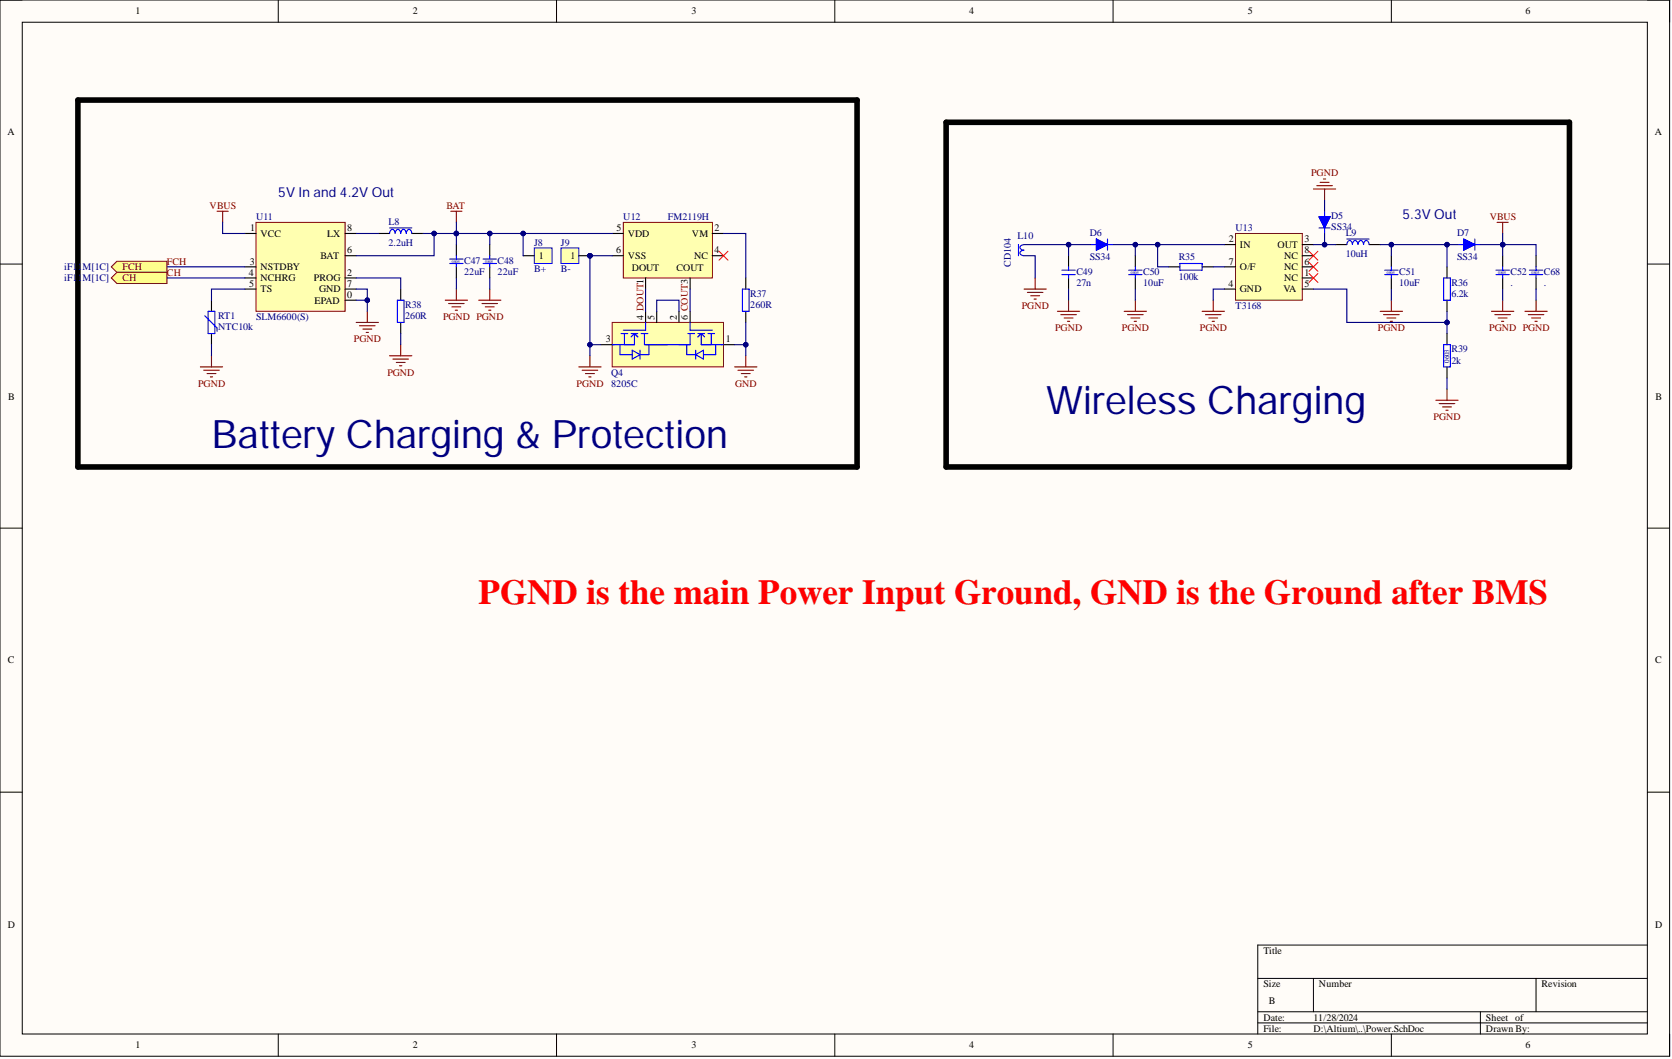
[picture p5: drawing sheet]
<svg xmlns="http://www.w3.org/2000/svg" width="381mm" height="241mm" viewBox="0 0 381 241" stroke-linecap="round" stroke-linejoin="round" font-family="sans-serif">
<defs><g id="words">
<g font-size="9" fill="#000080">
<text x="238.4" y="94.4">Wireless Charging</text>
<text x="48.2" y="102">Battery Charging &amp; Protection</text>
</g>
<text font-size="8" fill="#f00" x="109.1" y="137.6">PGND is the main Power Input Ground, GND is the Ground after BMS</text>
<g font-size="3.1" fill="#000080">
<text x="63.4" y="44.9">5V In and 4.2V Out</text>
<text x="319.6" y="50">5.3V Out</text>
</g>
<g font-size="2.3">
<text x="30.9" y="3.3">1</text>
<text x="94.1" y="3.3">2</text>
<text x="157.6" y="3.3">3</text>
<text x="220.8" y="3.3">4</text>
<text x="284.3" y="3.3">5</text>
<text x="347.7" y="3.3">6</text>
<text x="1.7" y="30.8">A</text>
<text x="377.1" y="30.8">A</text>
<text x="57" y="52.7">1</text>
<text x="59.4" y="54">VCC</text>
<text x="74.6" y="54">LX</text>
<text x="79.1" y="52.7">8</text>
<text x="140.5" y="52.7">5</text>
<text x="143.1" y="54">VDD</text>
<text x="157.7" y="54">VM</text>
<text x="162.8" y="52.7">2</text>
<text x="73" y="59">BAT</text>
<text x="79.1" y="57.8">6</text>
<text x="122.8" y="59">1</text>
<text x="130" y="59">1</text>
<text x="140.4" y="57.8">6</text>
<text x="143.1" y="59">VSS</text>
<text x="158.2" y="59">NC</text>
<text x="162.8" y="57.8">4</text>
<text x="280" y="55.2">2</text>
<text x="282.6" y="56.5">IN</text>
<text x="291.1" y="56.5">OUT</text>
<text x="292.6" y="59">NC</text>
<text x="297.3" y="55.2">3</text>
<text x="297.3" y="57.8">8</text>
<text x="56.7" y="62.8">4</text>
<text x="56.8" y="65.4">5</text>
<text x="56.9" y="60.3">3</text>
<text x="59.4" y="61.6">NSTDBY</text>
<text x="59.4" y="64.1">NCHRG</text>
<text x="71.5" y="64.1">PROG</text>
<text x="79.1" y="62.8">2</text>
<text x="79.1" y="65.4">7</text>
<text x="144" y="61.8">DOUT</text>
<text x="154.1" y="61.8">COUT</text>
<text x="279.9" y="65.4">4</text>
<text x="280" y="60.3">7</text>
<text x="282.6" y="61.6">O/F</text>
<text x="292.6" y="64.1">NC</text>
<text x="292.6" y="61.6">NC</text>
<text x="297.3" y="62.8">1</text>
<text x="297.3" y="65.4">5</text>
<text x="297.3" y="60.3">6</text>
<text x="59.4" y="66.6">TS</text>
<text x="71.7" y="69.2">EPAD</text>
<text x="72.7" y="66.6">GND</text>
<text x="79.1" y="67.9">0</text>
<text x="282.6" y="66.6">GND</text>
<text x="292.4" y="66.6">VA</text>
<text x="146.6" y="73" transform="rotate(-90 146.6 73)">4 DOUT1</text>
<text x="149.1" y="73" transform="rotate(-90 149.1 73)">5</text>
<text x="154.2" y="73" transform="rotate(-90 154.2 73)">2</text>
<text x="156.7" y="73" transform="rotate(-90 156.7 73)">6 COUT3</text>
<text x="138.1" y="78">3</text>
<text x="165.4" y="78">1</text>
<text x="1.9" y="91">B</text>
<text x="377.2" y="91">B</text>
<text x="1.8" y="151.2">C</text>
<text x="377.2" y="151.2">C</text>
<text x="1.8" y="211.4">D</text>
<text x="377.2" y="211.4">D</text>
<text x="287.9" y="217.4">Title</text>
<text x="287.9" y="225">Size</text>
<text x="300.6" y="225">Number</text>
<text x="351.3" y="225">Revision</text>
<text x="287.9" y="232.6">Date:</text>
<text x="289.1" y="228.8">B</text>
<text x="299.3" y="232.6">11/28/2024</text>
<text x="338.6" y="232.6">Sheet of</text>
<text x="30.9" y="238.9">1</text>
<text x="94.1" y="238.9">2</text>
<text x="157.6" y="238.9">3</text>
<text x="220.8" y="238.9">4</text>
<text x="284.3" y="238.9">5</text>
<text x="287.9" y="235.1">File:</text>
<text x="299.3" y="235.1">D:\Altium\..\Power.SchDoc</text>
<text x="338.6" y="235.1">Drawn By:</text>
<text x="347.7" y="238.9">6</text>
</g>
<g font-size="2.3" fill="#800000">
<text x="298.8" y="40">PGND</text>
<text x="47.8" y="47.6">VBUS</text>
<text x="101.7" y="47.6">BAT</text>
<text x="339.5" y="50.2">VBUS</text>
<text x="27.9" y="61.6">FCH</text>
<text x="27.9" y="64.1">CH</text>
<text x="38" y="62.8">CH</text>
<text x="38" y="60.3">FCH</text>
<text x="232.8" y="70.4">PGND</text>
<text x="100.9" y="73">PGND PGND</text>
<text x="240.4" y="75.5">PGND</text>
<text x="255.7" y="75.5">PGND</text>
<text x="273.4" y="75.5">PGND</text>
<text x="314" y="75.5">PGND</text>
<text x="339.4" y="75.5">PGND PGND</text>
<text x="80.7" y="78">PGND</text>
<text x="45.1" y="88.2">PGND</text>
<text x="88.3" y="85.6">PGND</text>
<text x="131.4" y="88.2">PGND</text>
<text x="167.5" y="88.2">GND</text>
<text x="326.7" y="95.8">PGND</text>
</g>
<g font-size="2.3" fill="#000080">
<text x="58.3" y="50.2">U11</text>
<text x="88.5" y="51.2">L8</text>
<text x="142" y="50.2">U12</text>
<text x="152.2" y="50.2">FM2119H</text>
<text x="248.3" y="53.7">D6</text>
<text x="281.5" y="52.7">U13</text>
<text x="303.4" y="49.9">D5</text>
<text x="303.4" y="52.4">SS34</text>
<text x="306.6" y="53.7">L9</text>
<text x="332" y="53.7">D7</text>
<text x="88.5" y="56">2.2uH</text>
<text x="121.7" y="56">J8</text>
<text x="127.8" y="56">J9</text>
<text x="231.8" y="54.5">L10</text>
<text x="248.3" y="59.3">SS34</text>
<text x="268.6" y="59.3">R35</text>
<text x="306.6" y="58.5">10uH</text>
<text x="332" y="59.3">SS34</text>
<text x="14.6" y="61.6">iF11M[1C]</text>
<text x="14.6" y="64.1">iF11M[1C]</text>
<text x="105.8" y="60">C47</text>
<text x="105.8" y="62.6">22uF</text>
<text x="113.4" y="60">C48</text>
<text x="113.4" y="62.6">22uF</text>
<text x="121.7" y="62.1">B+</text>
<text x="127.8" y="62.1">B-</text>
<text x="230.3" y="60.8" transform="rotate(-90 230.3 60.8)">CD104</text>
<text x="245.3" y="62.6">C49</text>
<text x="245.3" y="65.1">27n</text>
<text x="260.5" y="62.6">C50</text>
<text x="260.5" y="65.1">10uF</text>
<text x="268.6" y="63.8">100k</text>
<text x="318.8" y="62.6">C51</text>
<text x="318.8" y="65.1">10uF</text>
<text x="330.7" y="65.1">R36</text>
<text x="344.2" y="62.6">C52</text>
<text x="344.2" y="65.1">.</text>
<text x="351.8" y="62.6">C68</text>
<text x="351.8" y="65.1">.</text>
<text x="92.3" y="70.2">R38</text>
<text x="171" y="67.6">R37</text>
<text x="171" y="70.2">260R</text>
<text x="281.5" y="70.4">T3168</text>
<text x="330.7" y="67.6">6.2k</text>
<text x="49.7" y="72.7">RT1</text>
<text x="49.7" y="75.2">NTC10k</text>
<text x="58.3" y="73">SLM6600(S)</text>
<text x="92.3" y="72.7">260R</text>
<text x="330.7" y="80.3">R39</text>
<text x="330.7" y="82.8">2k</text>
<text x="139.2" y="85.6">Q4</text>
<text x="139.2" y="88.2">8205C</text>
</g>
<text font-size="1.6" fill="#000080" x="330.2" y="82.8" transform="rotate(-90 330.2 82.8)">0603</text>
<g font-size=".9" fill="#000080">
<text x="103" y="59.9">0805</text>
<text x="110.6" y="59.9">0805</text>
<text x="257.7" y="62.4">0805</text>
<text x="316" y="62.4">0805</text>
<text x="341.4" y="62.4">0805</text>
<text x="349" y="62.4">0805</text>
</g>
</g></defs>
<path d="M0 0h380.5v240.7h-380.5z" fill-rule="evenodd" fill="#fffcf8"/>
<path d="M0 0h380.5v240.7h-380.5z" fill="none" stroke="#000" stroke-width=".23"/>
<path d="M5.1 5.1h370.3v230.5h-370.3z" fill-rule="evenodd" fill="#fffcf8"/>
<g fill="none" stroke="#000" stroke-width=".23">
<path d="M0 0h5.1M63.4 0v5.1M126.8 0v5.1M190.2 0v5.1M253.6 0v5.1M317 0v5.1M375.4 0h5.1v5.1M5.1 5.1h370.3v230.5h-370.3zM0 60.2h5.1M375.4 60.2h5.1M0 120.3h5.1M375.4 120.3h5.1"/>
<path d="M0 180.5h5.1M375.4 180.5h5.1M375.4 215.3h-88.8v20.3M63.4 235.6v5.1M126.8 235.6v5.1M190.2 235.6v5.1M253.6 235.6v5.1M286.6 222.9h88.8M286.6 230.5h88.8M286.6 233.1h88.8M299.3 222.9v7.6M317 235.6v5.1"/>
<path d="M337.3 230.5v5.1M350 222.9v7.6M380.5 235.6v5.1"/>
</g>
<path d="M58.3 50.7h20.3v20.2h-20.3z" fill-rule="evenodd" fill="#ffffb0"/>
<path d="M58.3 50.7h20.3v20.2h-20.3z" fill="none" stroke="#800000" stroke-width=".23"/>
<g fill="none" stroke="#000" stroke-width=".25">
<path d="M55.8 53.2h2.5M78.6 53.2h2.6M78.6 58.3h2.6M86.2 53.2h2.6M93.8 53.2h2.6M104 55.7v2.6M48.2 68.4v2.5M48.2 76v2.5M55.8 63.3h2.5M55.8 60.8h2.5M55.8 65.9h2.5M78.6 63.3h2.6"/>
<path d="M78.6 65.9h2.6M78.6 68.4h2.6M91.3 65.9v2.5M91.3 73.5v2.5M104 60.8v2.5"/>
</g>
<path d="M88.8 51.9h5M90 53.1a.68 .68 0 0 0-.9-.7l-.3 .8M93.8 53.1a.68 .68 0 0 0-.9-.7l-.3 .7a.68 .68 0 0 0-.9-.7l-.4 .7a.68 .68 0 0 0-.9-.7l-.4 .8M102.5 59h3M104 58.3v.7M46.7 71.9l2.8 2.8v.8M47.4 70.9h1.6v5.1h-1.6zM90.5 68.4h1.6v5.1h-1.6zM102.5 60h3M104 60v.8" fill="none" stroke="#00f" stroke-width=".25"/>
<path d="M49.5 48.1h2.5M50.7 48.1v2.6M102.7 48.1h2.6M104 48.1v2.6" fill="none" stroke="#800000" stroke-width=".25"/>
<path d="M17.8 22.8h177.5v83.6h-177.5z" fill="none" stroke="#000" stroke-width="1.3"/>
<path d="M281.5 53.2h15.3v15.2h-15.3z" fill-rule="evenodd" fill="#ffffb0"/>
<path d="M281.5 53.2h15.3v15.2h-15.3z" fill="none" stroke="#800000" stroke-width=".23"/>
<path d="M279 55.7h2.5M296.8 55.7h2.5M296.8 58.3h2.5M279 65.9h2.5M279 60.8h2.5M296.8 63.3h2.5M296.8 65.9h2.5M296.8 60.8h2.5" fill="none" stroke="#000" stroke-width=".25"/>
<path d="M232.1 55.7v2.6M233.3 55.7a.68 .68 0 0 0-.8 1l.8 .3a.68 .68 0 0 0-.8 .9l.8 .4M248.6 55.7h1.2M249.8 54.5l2.6 1.2-2.6 1.3zM252.4 54.5v2.5M252.4 55.7h1.2" fill="none" stroke="#00f" stroke-width=".25"/>
<path d="M249.8 54.5l2.6 1.2-2.6 1.3z" fill="#00f"/>
<path d="M249.8 54.5l2.6 1.2-2.6 1.3z" fill="none" stroke="#00f" stroke-width=".23"/>
<g fill="none" stroke="#000" stroke-width=".25">
<path d="M243.5 58.3v2.5M258.7 58.3v2.5M304.4 55.7h2.5M312 55.7h2.5M317 58.3v2.5M243.5 63.3v2.6M258.7 63.3v2.6M266.3 60.8h2.6M273.9 60.8h2.6M317 63.3v2.6M329.7 60.8v2.5M329.7 68.4v2.5"/>
<path d="M329.7 76v2.5M329.7 83.6v2.5"/>
</g>
<g fill="none" stroke="#00f" stroke-width=".25">
<path d="M300.6 49.4h2.5l-1.3 2.5zM300.6 51.9h2.5M301.8 48.1v1.3M301.8 51.9v1.3M306.9 54.5h5.1M308.2 55.7a.69 .69 0 0 0-.9-.8l-.4 .8M309.4 55.7a.69 .69 0 0 0-.9-.8l-.3 .8M310.7 55.7a.69 .69 0 0 0-.9-.8l-.4 .8M312 55.7a.69 .69 0 0 0-.9-.8l-.4 .8M242 62.6h3M242 61.6h3M243.5 60.8v.8"/>
<path d="M243.5 62.6v.7M257.2 62.6h3M257.2 61.6h3M258.7 60.8v.8M258.7 62.6v.7M268.9 60h5v1.6h-5zM315.5 62.6h3.1M315.5 61.6h3.1M317 60.8v.8M317 62.6v.7M329 78.5h1.5v5.1h-1.5zM329 63.3h1.5v5.1h-1.5z"/>
</g>
<path d="M300.6 49.4h2.5l-1.3 2.5z" fill="#00f"/>
<path d="M300.6 49.4h2.5l-1.3 2.5z" fill="none" stroke="#00f" stroke-width=".23"/>
<path d="M298.3 57.3l2 2M298.3 59.8l2 2M300.3 57.3l-2 2M300.3 59.8l-2 2M298.3 62.3l2 2M300.3 62.3l-2 2" fill="none" stroke="#f00" stroke-width=".23"/>
<path d="M215.6 27.9h142v78.5h-142z" fill="none" stroke="#000" stroke-width="1.3"/>
<g fill="none" stroke="#800000" stroke-width=".25">
<path d="M341.1 50.7h2.6M342.4 50.7v2.5M81.2 73.5h5M81.9 74.2h3.6M82.7 75h2M83.4 75.7h.6M83.7 70.9v2.6M91.3 78.5v2.6M101.5 68.4h5M102.2 69.2h3.6M103 69.9h2M103.7 70.7h.5"/>
<path d="M104 65.9v2.5M233.3 65.9h5.1M234.1 66.6h3.6M234.9 67.4h2M235.6 68.1h.5M235.9 63.3v2.6M241 70.9h5M241.7 71.7h3.6M242.5 72.5h2M243.2 73.2h.5M243.5 68.4v2.5M256.2 70.9h5"/>
<path d="M256.9 71.7h3.6M257.7 72.5h2M258.5 73.2h.5M258.7 68.4v2.5M273.9 70.9h5.1M274.7 71.7h3.5M275.5 72.5h2M276.2 73.2h.5M276.5 68.4v2.5M314.5 70.9h5.1M315.3 71.7h3.5M316 72.5h2.1"/>
<path d="M316.8 73.2h.5M317 68.4v2.5M339.9 70.9h5M340.6 71.7h3.6M341.4 72.5h2M342.2 73.2h.5M342.4 68.4v2.5M45.7 83.6h5M46.4 84.4h3.6M47.2 85.1h2M47.9 85.9h.5M48.2 81.1v2.5"/>
<path d="M88.8 81.1h5M89.5 81.8h3.6M90.3 82.6h2M91.1 83.3h.5M131.9 83.6h5.1M132.7 84.4h3.5M133.4 85.1h2M134.2 85.9h.5M134.4 81.1v2.5M327.2 91.2h5.1M328 92h3.5M328.7 92.7h2"/>
<path d="M329.5 93.5h.5M329.7 88.7v2.5"/>
</g>
<path d="M342.4 58.3v2.5M169.9 63.3v2.6M169.9 70.9v2.6M342.4 63.3v2.6" fill="none" stroke="#000" stroke-width=".25"/>
<path d="M169.2 65.9h1.5v5h-1.5zM340.9 61.6h3M340.9 62.6h3M342.4 60.8v.8M342.4 62.6v.7" fill="none" stroke="#00f" stroke-width=".25"/>
<path d="M142 50.7h20.3v12.6h-20.3z" fill-rule="evenodd" fill="#ffffb0"/>
<path d="M142 50.7h20.3v12.6h-20.3z" fill="none" stroke="#800000" stroke-width=".23"/>
<path d="M139.5 53.2h2.5M139.5 58.3h2.5M162.3 53.2h2.6M162.3 58.3h2.6M147.1 63.3v2.6M157.3 63.3v2.6" fill="none" stroke="#000" stroke-width=".25"/>
<path d="M25.4 60.8l1.2-1.3h11.4v2.6h-11.4z" fill-rule="evenodd" fill="#ffff80"/>
<path d="M25.4 60.8l1.2-1.3h11.4v2.6h-11.4z" fill="none" stroke="#800000" stroke-width=".23"/>
<path d="M25.4 63.3l1.2-1.2h11.4v2.5h-11.4z" fill-rule="evenodd" fill="#ffff80"/>
<path d="M25.4 63.3l1.2-1.2h11.4v2.5h-11.4z" fill="none" stroke="#800000" stroke-width=".23"/>
<path d="M332.3 55.7h1.2M333.5 54.5l2.6 1.2-2.6 1.3zM336.1 54.5v2.5M336.1 55.7h1.2" fill="none" stroke="#00f" stroke-width=".25"/>
<path d="M333.5 54.5l2.6 1.2-2.6 1.3z" fill="#00f"/>
<path d="M333.5 54.5l2.6 1.2-2.6 1.3z" fill="none" stroke="#00f" stroke-width=".23"/>
<path d="M111.6 55.7v2.6M111.6 60.8v2.5" fill="none" stroke="#000" stroke-width=".25"/>
<path d="M110.1 59h3M111.6 58.3v.7M110.1 60h3M111.6 60v.8" fill="none" stroke="#00f" stroke-width=".25"/>
<path d="M109.1 68.4h5M109.8 69.2h3.6M110.6 69.9h2M111.3 70.7h.6M111.6 65.9v2.5" fill="none" stroke="#800000" stroke-width=".25"/>
<path d="M121.7 56.5h4.1v3.5h-4.1z" fill-rule="evenodd" fill="#ffffb0"/>
<path d="M121.7 56.5h4.1v3.5h-4.1z" fill="none" stroke="#00f" stroke-width=".23"/>
<path d="M119.2 58.3h2.5" fill="none" stroke="#000" stroke-width=".25"/>
<circle cx="134.4" cy="58.3" r=".51" fill="#000080"/>
<circle cx="134.4" cy="58.3" r=".51" fill="none" stroke="#000080" stroke-width=".23"/>
<path d="M127.8 56.5h4.1v3.5h-4.1z" fill-rule="evenodd" fill="#ffffb0"/>
<path d="M127.8 56.5h4.1v3.5h-4.1z" fill="none" stroke="#00f" stroke-width=".23"/>
<path d="M131.9 58.3h2.5" fill="none" stroke="#000" stroke-width=".25"/>
<circle cx="134.4" cy="58.3" r=".51" fill="#000080"/>
<circle cx="134.4" cy="58.3" r=".51" fill="none" stroke="#000080" stroke-width=".23"/>
<path d="M139.5 73.5h25.4v10.1h-25.4z" fill-rule="evenodd" fill="#ffffb0"/>
<path d="M139.5 73.5h25.4v10.1h-25.4z" fill="none" stroke="#800000" stroke-width=".23"/>
<path d="M137 78.5h2.5M147.1 78.5h5.1M147.1 70.9v2.6M149.6 70.9v2.6M154.7 70.9v2.6M157.3 70.9v2.6M164.9 78.5h2.5" fill="none" stroke="#000" stroke-width=".25"/>
<g fill="none" stroke="#00f" stroke-width=".25">
<path d="M141.3 78.5v2.3h2.8M141.5 76h1.6M142.3 76v2.5M143.8 76h1.5M144.1 79.8l1.7 1-1.7 1zM144.6 76v2.5h-5.1M144.6 76l.7 .8M144.6 76l-.8 .8M145.8 79.8v2M146.1 76h1.5M146.9 76v2.5h10.4v-2.5M147.1 73.5v1.7h-5.1"/>
<path d="M147.9 78.5v2.3h-2.1M156.5 78.5v2.3h2M156.7 76h1.6M157.3 73.5v1.7h5M158.5 79.8v2M159 76h1.6M159.8 76v2.5h5.1M159.8 76l-.8 .8M159.8 76l.8 .8M161.3 76h1.5M162.1 76v2.5M163.1 78.5v2.3h-2.8"/>
<path d="M158.5 80.8l1.8-1v2z"/>
</g>
<path d="M299.3 43.1h5.1M300.1 42.3h3.5M300.8 41.5h2M301.6 40.8h.5M301.8 43.1v2.5M167.4 83.6h5.1M168.2 84.4h3.5M168.9 85.1h2.1M169.7 85.9h.5M169.9 81.1v2.5" fill="none" stroke="#800000" stroke-width=".25"/>
<path d="M163.9 57.3l2 2M165.9 57.3l-2 2" fill="none" stroke="#f00" stroke-width=".23"/>
<path d="M81.2 53.2h5M96.4 53.2h2.5v5.1h-17.7" fill="none" stroke="#000080" stroke-width=".25"/>
<circle cx="98.9" cy="53.2" r=".51" fill="#000080"/>
<circle cx="98.9" cy="53.2" r=".51" fill="none" stroke="#000080" stroke-width=".23"/>
<path d="M81.2 65.9h2.5v5M91.3 76v2.5" fill="none" stroke="#000080" stroke-width=".25"/>
<circle cx="83.7" cy="68.4" r=".51" fill="#000080"/>
<circle cx="83.7" cy="68.4" r=".51" fill="none" stroke="#000080" stroke-width=".23"/>
<path d="M104 53.2v2.5M81.2 63.3h10.1v2.6M104 63.3v2.6" fill="none" stroke="#000080" stroke-width=".25"/>
<circle cx="104" cy="53.2" r=".51" fill="#000080"/>
<circle cx="104" cy="53.2" r=".51" fill="none" stroke="#000080" stroke-width=".23"/>
<path d="M50.7 50.7v2.5h5.1M104 50.7v2.5M38 60.8h17.8M48.2 78.5v2.6" fill="none" stroke="#000080" stroke-width=".25"/>
<circle cx="104" cy="53.2" r=".51" fill="#000080"/>
<circle cx="104" cy="53.2" r=".51" fill="none" stroke="#000080" stroke-width=".23"/>
<path d="M233.3 58.3h2.6v5M243.5 55.7v2.6M55.8 65.9h-7.6v2.5M243.5 65.9v2.5" fill="none" stroke="#000080" stroke-width=".25"/>
<circle cx="243.5" cy="55.7" r=".51" fill="#000080"/>
<circle cx="243.5" cy="55.7" r=".51" fill="none" stroke="#000080" stroke-width=".23"/>
<path d="M258.7 55.7v2.6M258.7 65.9v2.5" fill="none" stroke="#000080" stroke-width=".25"/>
<circle cx="258.7" cy="55.7" r=".51" fill="#000080"/>
<circle cx="258.7" cy="55.7" r=".51" fill="none" stroke="#000080" stroke-width=".23"/>
<path d="M263.8 55.7v5.1h2.5M276.5 60.8h2.5" fill="none" stroke="#000080" stroke-width=".25"/>
<circle cx="263.8" cy="55.7" r=".51" fill="#000080"/>
<circle cx="263.8" cy="55.7" r=".51" fill="none" stroke="#000080" stroke-width=".23"/>
<path d="M299.3 65.9h7.6v7.6h22.8M317 65.9v2.5M329.7 86.1v2.6" fill="none" stroke="#000080" stroke-width=".25"/>
<circle cx="329.7" cy="73.5" r=".51" fill="#000080"/>
<circle cx="329.7" cy="73.5" r=".51" fill="none" stroke="#000080" stroke-width=".23"/>
<path d="M301.8 45.6v2.5M317 58.3v-2.6h12.7v5.1" fill="none" stroke="#000080" stroke-width=".25"/>
<circle cx="317" cy="55.7" r=".51" fill="#000080"/>
<circle cx="317" cy="55.7" r=".51" fill="none" stroke="#000080" stroke-width=".23"/>
<circle cx="329.7" cy="55.7" r=".51" fill="#000080"/>
<circle cx="329.7" cy="55.7" r=".51" fill="none" stroke="#000080" stroke-width=".23"/>
<path d="M314.5 55.7h2.5" fill="none" stroke="#000080" stroke-width=".25"/>
<circle cx="317" cy="55.7" r=".51" fill="#000080"/>
<circle cx="317" cy="55.7" r=".51" fill="none" stroke="#000080" stroke-width=".23"/>
<path d="M301.8 53.2v2.5" fill="none" stroke="#000080" stroke-width=".25"/>
<circle cx="301.8" cy="55.7" r=".51" fill="#000080"/>
<circle cx="301.8" cy="55.7" r=".51" fill="none" stroke="#000080" stroke-width=".23"/>
<path d="M233.3 55.7h15.3M279 65.9h-2.5v2.5" fill="none" stroke="#000080" stroke-width=".25"/>
<circle cx="243.5" cy="55.7" r=".51" fill="#000080"/>
<circle cx="243.5" cy="55.7" r=".51" fill="none" stroke="#000080" stroke-width=".23"/>
<path d="M253.6 55.7h25.4" fill="none" stroke="#000080" stroke-width=".25"/>
<circle cx="258.7" cy="55.7" r=".51" fill="#000080"/>
<circle cx="258.7" cy="55.7" r=".51" fill="none" stroke="#000080" stroke-width=".23"/>
<circle cx="263.8" cy="55.7" r=".51" fill="#000080"/>
<circle cx="263.8" cy="55.7" r=".51" fill="none" stroke="#000080" stroke-width=".23"/>
<path d="M299.3 55.7h5.1" fill="none" stroke="#000080" stroke-width=".25"/>
<circle cx="301.8" cy="55.7" r=".51" fill="#000080"/>
<circle cx="301.8" cy="55.7" r=".51" fill="none" stroke="#000080" stroke-width=".23"/>
<path d="M329.7 70.9v5.1" fill="none" stroke="#000080" stroke-width=".25"/>
<circle cx="329.7" cy="73.5" r=".51" fill="#000080"/>
<circle cx="329.7" cy="73.5" r=".51" fill="none" stroke="#000080" stroke-width=".23"/>
<path d="M164.9 53.2h5v10.1M329.7 55.7h2.6M38 63.3h17.8M147.1 65.9v5M157.3 65.9v5M342.4 65.9v2.5" fill="none" stroke="#000080" stroke-width=".25"/>
<circle cx="329.7" cy="55.7" r=".51" fill="#000080"/>
<circle cx="329.7" cy="55.7" r=".51" fill="none" stroke="#000080" stroke-width=".23"/>
<path d="M337.3 55.7h5.1v2.6" fill="none" stroke="#000080" stroke-width=".25"/>
<circle cx="342.4" cy="55.7" r=".51" fill="#000080"/>
<circle cx="342.4" cy="55.7" r=".51" fill="none" stroke="#000080" stroke-width=".23"/>
<path d="M342.4 53.2v2.5" fill="none" stroke="#000080" stroke-width=".25"/>
<circle cx="342.4" cy="55.7" r=".51" fill="#000080"/>
<circle cx="342.4" cy="55.7" r=".51" fill="none" stroke="#000080" stroke-width=".23"/>
<path d="M111.6 53.2v2.5M111.6 63.3v2.6" fill="none" stroke="#000080" stroke-width=".25"/>
<circle cx="111.6" cy="53.2" r=".51" fill="#000080"/>
<circle cx="111.6" cy="53.2" r=".51" fill="none" stroke="#000080" stroke-width=".23"/>
<path d="M98.9 53.2h40.6" fill="none" stroke="#000080" stroke-width=".25"/>
<circle cx="98.9" cy="53.2" r=".51" fill="#000080"/>
<circle cx="98.9" cy="53.2" r=".51" fill="none" stroke="#000080" stroke-width=".23"/>
<circle cx="104" cy="53.2" r=".51" fill="#000080"/>
<circle cx="104" cy="53.2" r=".51" fill="none" stroke="#000080" stroke-width=".23"/>
<circle cx="111.6" cy="53.2" r=".51" fill="#000080"/>
<circle cx="111.6" cy="53.2" r=".51" fill="none" stroke="#000080" stroke-width=".23"/>
<circle cx="119.2" cy="53.2" r=".51" fill="#000080"/>
<circle cx="119.2" cy="53.2" r=".51" fill="none" stroke="#000080" stroke-width=".23"/>
<path d="M119.2 53.2v5.1" fill="none" stroke="#000080" stroke-width=".25"/>
<circle cx="119.2" cy="53.2" r=".51" fill="#000080"/>
<circle cx="119.2" cy="53.2" r=".51" fill="none" stroke="#000080" stroke-width=".23"/>
<path d="M134.4 78.5v2.6M149.6 70.9v-2.5h5.1v2.5" fill="none" stroke="#000080" stroke-width=".25"/>
<circle cx="134.4" cy="78.5" r=".51" fill="#000080"/>
<circle cx="134.4" cy="78.5" r=".51" fill="none" stroke="#000080" stroke-width=".23"/>
<path d="M134.4 58.3h5.1" fill="none" stroke="#000080" stroke-width=".25"/>
<circle cx="134.4" cy="58.3" r=".51" fill="#000080"/>
<circle cx="134.4" cy="58.3" r=".51" fill="none" stroke="#000080" stroke-width=".23"/>
<path d="M134.4 58.3v20.2h2.6" fill="none" stroke="#000080" stroke-width=".25"/>
<circle cx="134.4" cy="58.3" r=".51" fill="#000080"/>
<circle cx="134.4" cy="58.3" r=".51" fill="none" stroke="#000080" stroke-width=".23"/>
<circle cx="134.4" cy="78.5" r=".51" fill="#000080"/>
<circle cx="134.4" cy="78.5" r=".51" fill="none" stroke="#000080" stroke-width=".23"/>
<path d="M350 58.3v2.5M350 63.3v2.6" fill="none" stroke="#000" stroke-width=".25"/>
<path d="M348.5 61.6h3M348.5 62.6h3M350 60.8v.8M350 62.6v.7" fill="none" stroke="#00f" stroke-width=".25"/>
<path d="M347.5 70.9h5.1M348.2 71.7h3.6M349 72.5h2M349.8 73.2h.5M350 68.4v2.5" fill="none" stroke="#800000" stroke-width=".25"/>
<path d="M342.4 55.7h7.6v2.6M350 65.9v2.5" fill="none" stroke="#000080" stroke-width=".25"/>
<circle cx="342.4" cy="55.7" r=".51" fill="#000080"/>
<circle cx="342.4" cy="55.7" r=".51" fill="none" stroke="#000080" stroke-width=".23"/>
<path d="M169.9 73.5v7.6" fill="none" stroke="#000080" stroke-width=".25"/>
<circle cx="169.9" cy="78.5" r=".51" fill="#000080"/>
<circle cx="169.9" cy="78.5" r=".51" fill="none" stroke="#000080" stroke-width=".23"/>
<path d="M167.4 78.5h2.5" fill="none" stroke="#000080" stroke-width=".25"/>
<circle cx="169.9" cy="78.5" r=".51" fill="#000080"/>
<circle cx="169.9" cy="78.5" r=".51" fill="none" stroke="#000080" stroke-width=".23"/>
<path d="M81.2 68.4h2.5" fill="none" stroke="#000080" stroke-width=".25"/>
<circle cx="83.7" cy="68.4" r=".51" fill="#000080"/>
<circle cx="83.7" cy="68.4" r=".51" fill="none" stroke="#000080" stroke-width=".23"/>
<use href="#words"/>
</svg>
